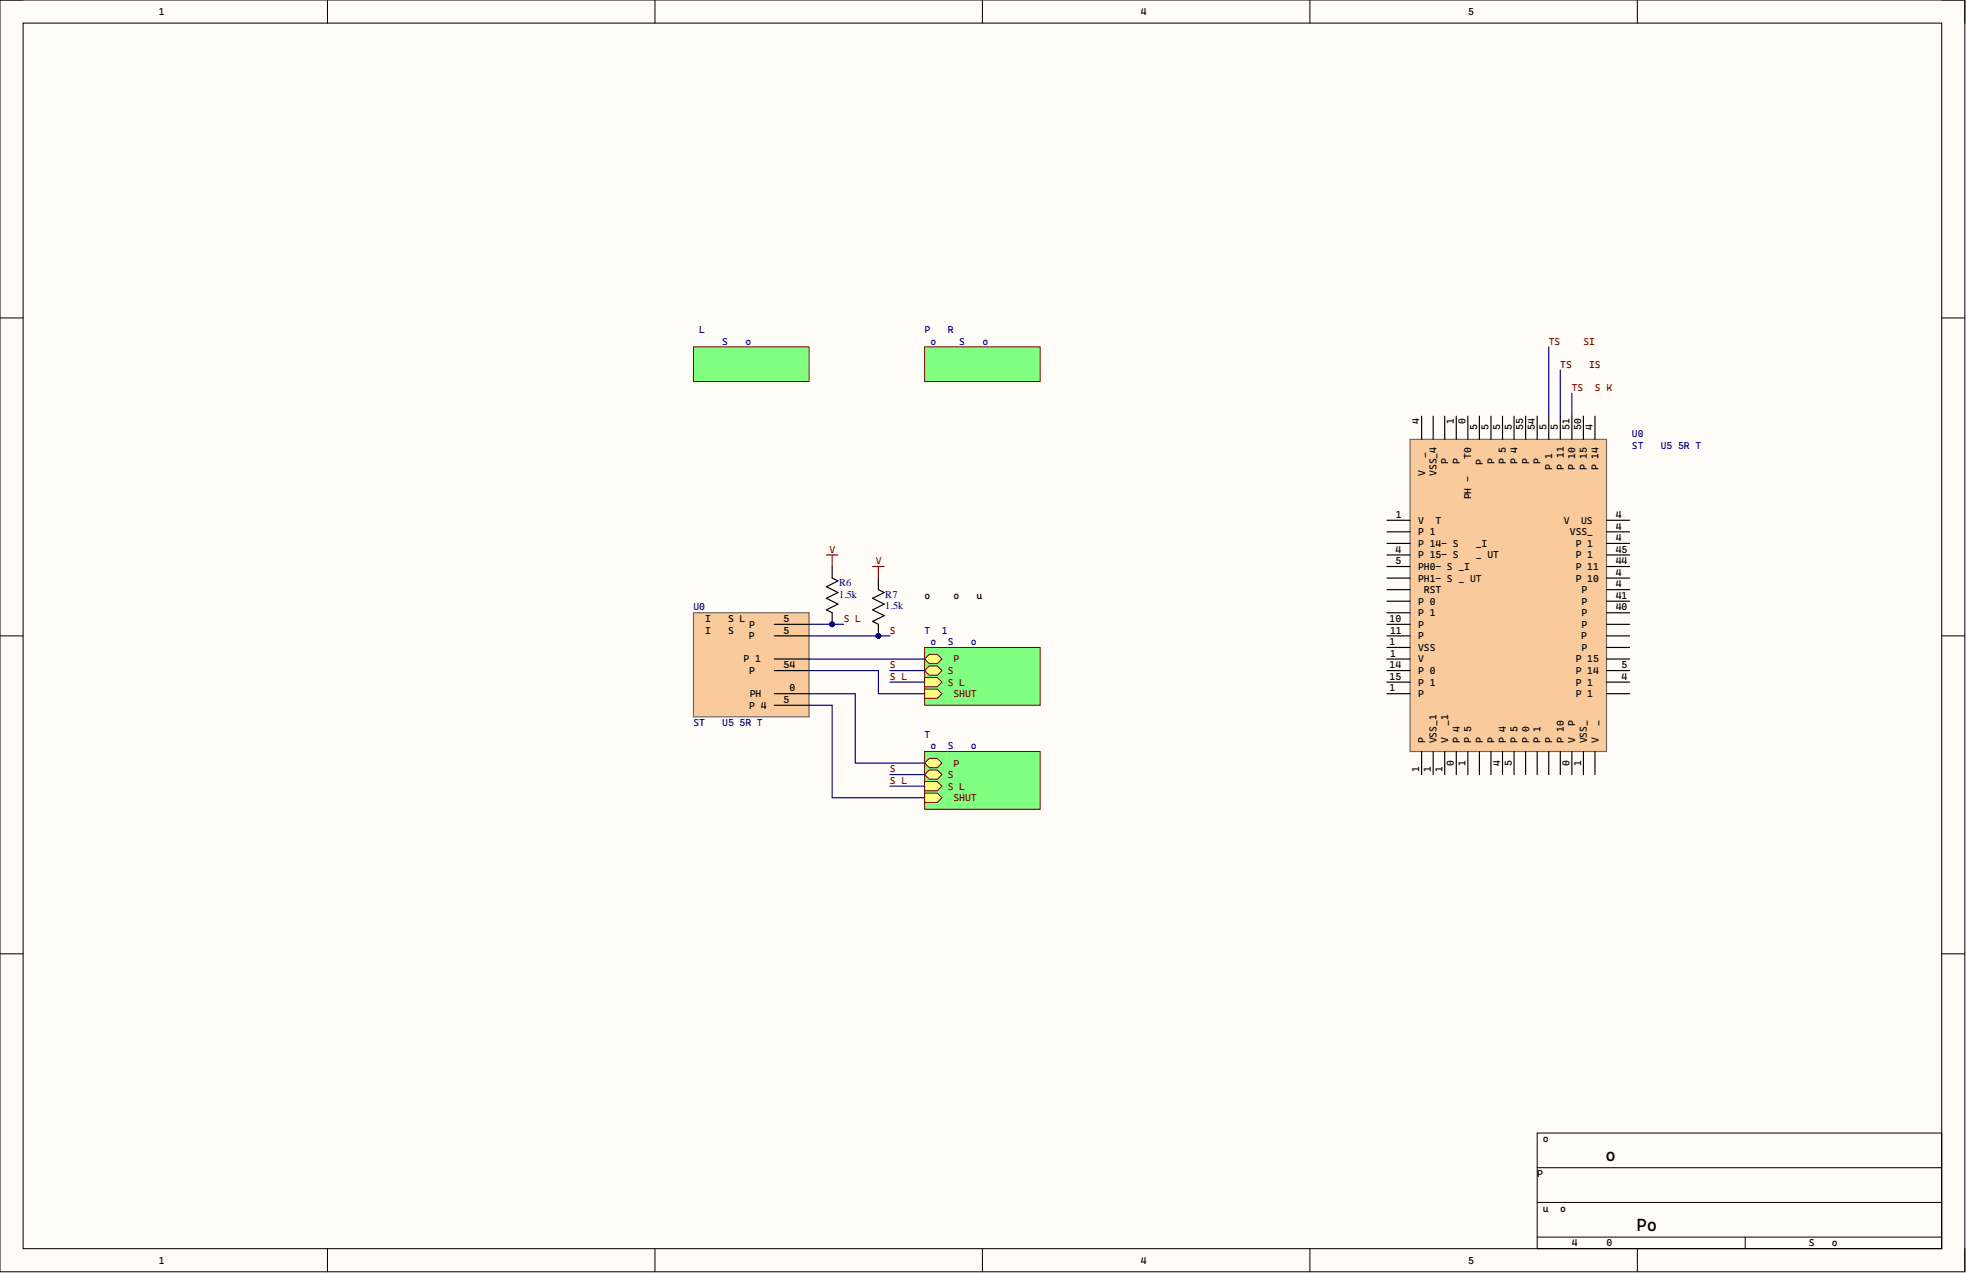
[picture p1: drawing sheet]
<svg xmlns="http://www.w3.org/2000/svg" width="431mm" height="279mm" viewBox="0 0 431 279" stroke-linecap="round" stroke-linejoin="round" font-family="sans-serif">
<defs><g id="words">
<g font-size="3.9">
<text x="350" y="254.9">Context Disk</text>
<text x="350" y="270.1">Ben Posheng Cheng</text>
</g>
<g font-size="2.3" fill="#000080">
<text x="184.1" y="128.7">R6</text>
<text x="184.1" y="131.2">1.5k</text>
<text x="194.3" y="131.2">R7</text>
<text x="194.3" y="133.7">1.5k</text>
</g>
<g font-size="2.2">
<text x="34.8" y="3.3">1</text>
<text x="250.3" y="3.3">4</text>
<text x="322.2" y="3.3">5</text>
<text x="311.5" y="93.1" transform="rotate(-90 311.5 93.1)">4</text>
<text x="319.1" y="93.1" transform="rotate(-90 319.1 93.1)">1</text>
<text x="321.6" y="93.1" transform="rotate(-90 321.6 93.1)">0</text>
<text x="324.2" y="94.4" transform="rotate(-90 324.2 94.4)">5</text>
<text x="326.7" y="94.4" transform="rotate(-90 326.7 94.4)">5</text>
<text x="329.2" y="94.4" transform="rotate(-90 329.2 94.4)">5</text>
<text x="331.8" y="94.4" transform="rotate(-90 331.8 94.4)">5</text>
<text x="334.3" y="94.4" transform="rotate(-90 334.3 94.4)">55</text>
<text x="336.8" y="94.4" transform="rotate(-90 336.8 94.4)">54</text>
<text x="339.4" y="94.4" transform="rotate(-90 339.4 94.4)">5</text>
<text x="341.9" y="94.4" transform="rotate(-90 341.9 94.4)">5</text>
<text x="344.4" y="94.4" transform="rotate(-90 344.4 94.4)">51</text>
<text x="347" y="94.4" transform="rotate(-90 347 94.4)">50</text>
<text x="349.5" y="94.4" transform="rotate(-90 349.5 94.4)">4</text>
<text x="312.7" y="100.6" transform="rotate(-90 312.7 100.6)">_</text>
<text x="317.8" y="101.9" transform="rotate(-90 317.8 101.9)">P</text>
<text x="320.3" y="101.9" transform="rotate(-90 320.3 101.9)">P</text>
<text x="322.9" y="100.7" transform="rotate(-90 322.9 100.7)">T0</text>
<text x="328" y="101.9" transform="rotate(-90 328 101.9)">P</text>
<text x="330.5" y="101.9" transform="rotate(-90 330.5 101.9)">P 5</text>
<text x="333" y="101.9" transform="rotate(-90 333 101.9)">P 4</text>
<text x="335.6" y="101.8" transform="rotate(-90 335.6 101.8)">P</text>
<text x="338.1" y="101.9" transform="rotate(-90 338.1 101.9)">P</text>
<text x="312.7" y="104.5" transform="rotate(-90 312.7 104.5)">V</text>
<text x="315.3" y="104.5" transform="rotate(-90 315.3 104.5)">VSS_4</text>
<text x="325.4" y="102" transform="rotate(-90 325.4 102)">P</text>
<text x="340.6" y="103.2" transform="rotate(-90 340.6 103.2)">P 1</text>
<text x="343.2" y="103.2" transform="rotate(-90 343.2 103.2)">P 11</text>
<text x="345.7" y="103.2" transform="rotate(-90 345.7 103.2)">P 10</text>
<text x="348.2" y="103.2" transform="rotate(-90 348.2 103.2)">P 15</text>
<text x="350.8" y="103.2" transform="rotate(-90 350.8 103.2)">P 14</text>
<text x="306.3" y="113.7">1</text>
<text x="322.9" y="109.6" transform="rotate(-90 322.9 109.6)">PH -</text>
<text x="354.6" y="113.7">48</text>
<text x="311.2" y="115">VBAT</text>
<text x="311.2" y="117.5">PC13</text>
<text x="343.2" y="115">VDDUSB</text>
<text x="344.5" y="117.5">VSS_3</text>
<text x="354.6" y="116.2">47</text>
<text x="354.6" y="118.8">46</text>
<text x="306.2" y="121.3">4</text>
<text x="306.2" y="123.8">5</text>
<text x="311.2" y="120">PC14-OSC32_IN</text>
<text x="311.2" y="122.6">PC15-OSC32_OUT</text>
<text x="311.2" y="125.1">PH0-OSC_IN</text>
<text x="345.8" y="120">PA13</text>
<text x="345.8" y="122.6">PA12</text>
<text x="345.8" y="125.1">PA11</text>
<text x="354.6" y="121.3">45</text>
<text x="354.6" y="123.8">44</text>
<text x="200.4" y="131.4">close to mcu</text>
<text x="311.2" y="127.6">PH1-OSC_OUT</text>
<text x="311.2" y="130.2">NRST</text>
<text x="345.8" y="127.6">PA10</text>
<text x="347.1" y="130.2">PA9</text>
<text x="354.6" y="126.4">43</text>
<text x="354.6" y="128.9">42</text>
<text x="354.6" y="131.4">41</text>
<text x="154.7" y="136.5">I2C2SCL</text>
<text x="164.4" y="137.8">PB6</text>
<text x="172" y="136.5">58</text>
<text x="305" y="136.5">10</text>
<text x="311.2" y="132.7">PC0</text>
<text x="311.2" y="135.3">PC1</text>
<text x="311.2" y="137.8">PC2</text>
<text x="347.1" y="132.7">PA8</text>
<text x="347.1" y="135.3">PC9</text>
<text x="347.1" y="137.8">PC8</text>
<text x="354.6" y="134">40</text>
<text x="354.6" y="136.5">39</text>
<text x="154.7" y="139.1">I2C2SDA</text>
<text x="164.4" y="140.3">PB7</text>
<text x="172" y="139.1">59</text>
<text x="305" y="141.6">12</text>
<text x="305" y="139.1">11</text>
<text x="311.2" y="140.3">PC3</text>
<text x="311.2" y="142.9">VSSA</text>
<text x="347" y="140.3">PC7</text>
<text x="347.1" y="142.9">PC6</text>
<text x="163.2" y="145.4">PC13</text>
<text x="164.4" y="147.9">PD2</text>
<text x="172" y="146.7">54</text>
<text x="305" y="146.7">14</text>
<text x="305" y="149.2">15</text>
<text x="305" y="144.1">13</text>
<text x="311.2" y="145.4">VDDA</text>
<text x="311.2" y="147.9">PA0</text>
<text x="345.8" y="145.4">PB15</text>
<text x="345.8" y="147.9">PB14</text>
<text x="354.6" y="146.7">35</text>
<text x="354.6" y="149.2">34</text>
<text x="164.4" y="155.6">PB4</text>
<text x="164.5" y="153">PH3</text>
<text x="172" y="151.7">60</text>
<text x="172" y="154.3">56</text>
<text x="305" y="151.7">16</text>
<text x="311.2" y="150.5">PA1</text>
<text x="311.2" y="153">PA2</text>
<text x="345.8" y="150.5">PB13</text>
<text x="345.8" y="153">PB12</text>
<text x="317.8" y="159.4" transform="rotate(-90 317.8 159.4)">_1</text>
<text x="345.7" y="159.4" transform="rotate(-90 345.7 159.4)">P</text>
<text x="350.8" y="159.4" transform="rotate(-90 350.8 159.4)">_</text>
<text x="312.7" y="163.2" transform="rotate(-90 312.7 163.2)">P</text>
<text x="315.3" y="163.2" transform="rotate(-90 315.3 163.2)">VSS_1</text>
<text x="317.8" y="163.2" transform="rotate(-90 317.8 163.2)">V</text>
<text x="320.3" y="163.2" transform="rotate(-90 320.3 163.2)">P 4</text>
<text x="322.9" y="163.2" transform="rotate(-90 322.9 163.2)">P 5</text>
<text x="325.4" y="163.2" transform="rotate(-90 325.4 163.2)">P</text>
<text x="328" y="163.2" transform="rotate(-90 328 163.2)">P</text>
<text x="330.5" y="163.2" transform="rotate(-90 330.5 163.2)">P 4</text>
<text x="333" y="163.2" transform="rotate(-90 333 163.2)">P 5</text>
<text x="335.6" y="163.2" transform="rotate(-90 335.6 163.2)">P 0</text>
<text x="338.1" y="163.2" transform="rotate(-90 338.1 163.2)">P 1</text>
<text x="340.6" y="163.2" transform="rotate(-90 340.6 163.2)">P</text>
<text x="343.2" y="163.2" transform="rotate(-90 343.2 163.2)">P 10</text>
<text x="345.7" y="163.2" transform="rotate(-90 345.7 163.2)">V</text>
<text x="348.2" y="163.2" transform="rotate(-90 348.2 163.2)">VSS_</text>
<text x="350.8" y="163.2" transform="rotate(-90 350.8 163.2)">V</text>
<text x="311.5" y="169.5" transform="rotate(-90 311.5 169.5)">1</text>
<text x="314" y="169.4" transform="rotate(-90 314 169.4)">1</text>
<text x="316.5" y="169.4" transform="rotate(-90 316.5 169.4)">1</text>
<text x="319.1" y="168.2" transform="rotate(-90 319.1 168.2)">0</text>
<text x="321.6" y="168.1" transform="rotate(-90 321.6 168.1)">1</text>
<text x="329.2" y="168.2" transform="rotate(-90 329.2 168.2)">4</text>
<text x="331.8" y="168.2" transform="rotate(-90 331.8 168.2)">5</text>
<text x="344.4" y="168.2" transform="rotate(-90 344.4 168.2)">0</text>
<text x="347" y="168.1" transform="rotate(-90 347 168.1)">1</text>
<text x="337.3" y="250.7">Board</text>
<text x="337.3" y="258.3">Page</text>
<text x="337.3" y="265.9">Author</text>
<text x="337.3" y="273.6">Date: 4/23/2026</text>
<text x="383" y="273.6">File: main.SchDoc</text>
<text x="34.8" y="277.4">1</text>
<text x="250.3" y="277.4">4</text>
<text x="322.2" y="277.4">5</text>
</g>
<g font-size="2.2" fill="#000080">
<text x="152.2" y="73.1">BLDC</text>
<text x="152.2" y="75.6">bldc.SchDoc</text>
<text x="202.9" y="73.1">POWER</text>
<text x="202.9" y="75.6">power.SchDoc</text>
<text x="358.1" y="95.9">U0A</text>
<text x="358.1" y="98.5">STM32U575RGT3</text>
<text x="152.2" y="134">U0F</text>
<text x="202.9" y="139.1">TOF1</text>
<text x="202.9" y="141.6">tof.SchDoc</text>
<text x="152.2" y="159.4">STM32U575RGT3</text>
<text x="202.9" y="161.9">TOF2</text>
<text x="202.9" y="164.4">tof.SchDoc</text>
</g>
<g font-size="2.2" fill="#800000">
<text x="339.9" y="75.6">TSC/MOSI</text>
<text x="342.4" y="80.7">TSC/MISO</text>
<text x="345" y="85.8">TSC/SCK</text>
<text x="180.8" y="121.3">3V3</text>
<text x="190.9" y="123.8">3V3</text>
<text x="185.2" y="136.5">SCL</text>
<text x="195.3" y="139.1">SDA</text>
<text x="195.3" y="146.7">SDA</text>
<text x="195.3" y="149.2">SCL</text>
<text x="208" y="145.4">GP</text>
<text x="208" y="147.9">SDA</text>
<text x="208" y="150.5">SCL</text>
<text x="208" y="153">XSHUT</text>
<text x="195.3" y="172">SCL</text>
<text x="195.3" y="169.5">SDA</text>
<text x="208" y="168.2">GP</text>
<text x="208" y="170.8">SDA</text>
<text x="208" y="173.3">SCL</text>
<text x="208" y="175.9">XSHUT</text>
</g>
</g></defs>
<path d="M0 0h431.2v279.1h-431.2z" fill-rule="evenodd" fill="#fffcf8"/>
<path d="M0 0h431.2v279.1h-431.2z" fill="none" stroke="#000" stroke-width=".22"/>
<path d="M5.1 5.1h421v269h-421z" fill-rule="evenodd" fill="#fffcf8"/>
<g fill="none" stroke="#000" stroke-width=".22">
<path d="M0 0h5.1M71.9 0v5.1M143.7 0v5.1M215.6 0v5.1M287.5 0v5.1M359.3 0v5.1M426.1 0h5.1v5.1M5.1 5.1h421v269h-421zM0 69.8h5.1M426.1 69.8h5.1M0 139.6h5.1M426.1 139.6h5.1"/>
<path d="M0 209.4h5.1M426.1 209.4h5.1M337.3 248.7h88.8v25.4h-88.8zM337.3 256.3h88.8M71.9 274.1v5M143.7 274.1v5M215.6 274.1v5M287.5 274.1v5M337.3 263.9h88.8M337.3 271.5h88.8M359.3 274.1v5M383 271.5v2.6"/>
<path d="M431.2 274.1v5"/>
</g>
<path d="M152.2 76.1h25.3v7.6h-25.3z" fill-rule="evenodd" fill="#80ff80"/>
<path d="M152.2 76.1h25.3v7.6h-25.3z" fill="none" stroke="#800000" stroke-width=".22"/>
<path d="M202.9 76.1h25.4v7.6h-25.4z" fill-rule="evenodd" fill="#80ff80"/>
<path d="M202.9 76.1h25.4v7.6h-25.4z" fill="none" stroke="#800000" stroke-width=".22"/>
<path d="M202.9 142.1h25.4v12.7h-25.4z" fill-rule="evenodd" fill="#80ff80"/>
<path d="M202.9 142.1h25.4v12.7h-25.4z" fill="none" stroke="#800000" stroke-width=".22"/>
<path d="M203.9 143.6h1.8l1 1-1 1.1h-1.8l-1-1.1z" fill-rule="evenodd" fill="#ffff80"/>
<path d="M203.9 143.6h1.8l1 1-1 1.1h-1.8l-1-1.1z" fill="none" stroke="#800000" stroke-width=".22"/>
<path d="M203.9 146.2h1.8l1 1-1 1h-1.8l-1-1z" fill-rule="evenodd" fill="#ffff80"/>
<path d="M203.9 146.2h1.8l1 1-1 1h-1.8l-1-1z" fill="none" stroke="#800000" stroke-width=".22"/>
<path d="M202.9 148.7h2.8l1 1-1 1h-2.8z" fill-rule="evenodd" fill="#ffff80"/>
<path d="M202.9 148.7h2.8l1 1-1 1h-2.8z" fill="none" stroke="#800000" stroke-width=".22"/>
<path d="M202.9 151.2h2.8l1 1.1-1 1h-2.8z" fill-rule="evenodd" fill="#ffff80"/>
<path d="M202.9 151.2h2.8l1 1.1-1 1h-2.8z" fill="none" stroke="#800000" stroke-width=".22"/>
<path d="M202.9 164.9h25.4v12.7h-25.4z" fill-rule="evenodd" fill="#80ff80"/>
<path d="M202.9 164.9h25.4v12.7h-25.4z" fill="none" stroke="#800000" stroke-width=".22"/>
<path d="M203.9 166.5h1.8l1 1-1 1h-1.8l-1-1z" fill-rule="evenodd" fill="#ffff80"/>
<path d="M203.9 166.5h1.8l1 1-1 1h-1.8l-1-1z" fill="none" stroke="#800000" stroke-width=".22"/>
<path d="M203.9 169h1.8l1 1-1 1h-1.8l-1-1z" fill-rule="evenodd" fill="#ffff80"/>
<path d="M203.9 169h1.8l1 1-1 1h-1.8l-1-1z" fill="none" stroke="#800000" stroke-width=".22"/>
<path d="M202.9 171.5h2.8l1 1.1-1 1h-2.8z" fill-rule="evenodd" fill="#ffff80"/>
<path d="M202.9 171.5h2.8l1 1.1-1 1h-2.8z" fill="none" stroke="#800000" stroke-width=".22"/>
<path d="M202.9 174.1h2.8l1 1-1 1h-2.8z" fill-rule="evenodd" fill="#ffff80"/>
<path d="M202.9 174.1h2.8l1 1-1 1h-2.8z" fill="none" stroke="#800000" stroke-width=".22"/>
<path d="M152.2 134.5h25.3v22.8h-25.3z" fill-rule="evenodd" fill="#f9cb9c"/>
<path d="M152.2 134.5h25.3v22.8h-25.3z" fill="none" stroke="#666" stroke-width=".25"/>
<path d="M169.9 137h7.6M169.9 139.6h7.6M169.9 144.6h7.6M169.9 152.3h7.6M169.9 147.2h7.6M169.9 154.8h7.6" fill="none" stroke="#000" stroke-width=".25"/>
<path d="M177.5 147.2h15.3v5.1h10.1M177.5 152.3h10.2v15.2h15.2M177.5 154.8h5.1v20.3h20.3M177.5 144.6h25.4" fill="none" stroke="#000080" stroke-width=".25"/>
<circle cx="182.6" cy="137" r=".51" fill="#000080"/>
<circle cx="182.6" cy="137" r=".51" fill="none" stroke="#000080" stroke-width=".22"/>
<path d="M182.6 134.5v2.5" fill="none" stroke="#000" stroke-width=".25"/>
<circle cx="182.6" cy="137" r=".51" fill="#000080"/>
<circle cx="182.6" cy="137" r=".51" fill="none" stroke="#000080" stroke-width=".22"/>
<path d="M182.6 124.3v2.6l1.3 .6-2.5 1.3 2.5 1.3-2.5 1.2 2.5 1.3-2.5 1.3 1.2 .6" fill="none" stroke="#000" stroke-width=".25"/>
<circle cx="192.8" cy="139.6" r=".51" fill="#000080"/>
<circle cx="192.8" cy="139.6" r=".51" fill="none" stroke="#000080" stroke-width=".22"/>
<path d="M192.8 137v2.6" fill="none" stroke="#000" stroke-width=".25"/>
<circle cx="192.8" cy="139.6" r=".51" fill="#000080"/>
<circle cx="192.8" cy="139.6" r=".51" fill="none" stroke="#000080" stroke-width=".22"/>
<path d="M192.8 126.9v2.5l1.2 .7-2.5 1.2 2.5 1.3-2.5 1.3 2.5 1.2-2.5 1.3 1.3 .6" fill="none" stroke="#000" stroke-width=".25"/>
<path d="M177.5 137h7.7" fill="none" stroke="#000080" stroke-width=".25"/>
<circle cx="182.6" cy="137" r=".51" fill="#000080"/>
<circle cx="182.6" cy="137" r=".51" fill="none" stroke="#000080" stroke-width=".22"/>
<path d="M177.5 139.6h15.3" fill="none" stroke="#000080" stroke-width=".25"/>
<circle cx="192.8" cy="139.6" r=".51" fill="#000080"/>
<circle cx="192.8" cy="139.6" r=".51" fill="none" stroke="#000080" stroke-width=".22"/>
<path d="M192.8 139.6h2.5" fill="none" stroke="#000080" stroke-width=".25"/>
<circle cx="192.8" cy="139.6" r=".51" fill="#000080"/>
<circle cx="192.8" cy="139.6" r=".51" fill="none" stroke="#000080" stroke-width=".22"/>
<path d="M195.3 147.2h7.6M195.3 149.7h7.6M195.3 170h7.6M195.3 172.6h7.6" fill="none" stroke="#000080" stroke-width=".25"/>
<path d="M181.4 121.8h2.5M182.6 121.8v2.5M191.5 124.3h2.5M192.8 124.3v2.6" fill="none" stroke="#800000" stroke-width=".25"/>
<path d="M309.4 96.4h43.2v68.5h-43.2z" fill-rule="evenodd" fill="#f9cb9c"/>
<path d="M309.4 96.4h43.2v68.5h-43.2z" fill="none" stroke="#666" stroke-width=".25"/>
<g fill="none" stroke="#000" stroke-width=".25">
<path d="M312 91.4v5M314.5 91.4v5M317.1 91.4v5M319.6 91.4v5M322.1 91.4v5M324.7 91.4v5M327.2 91.4v5M329.7 91.4v5M332.3 91.4v5M334.8 91.4v5M337.3 91.4v5M339.9 91.4v5"/>
<path d="M342.4 91.4v5M345 91.4v5M347.5 91.4v5M350 91.4v5M304.4 114.2h5M304.4 116.7h5M304.4 119.3h5M352.6 114.2h5M352.6 116.7h5M352.6 119.3h5M304.4 121.8h5M304.4 124.3h5"/>
<path d="M304.4 126.9h5M304.4 129.4h5M304.4 132h5M304.4 134.5h5M304.4 137h5M304.4 139.6h5M352.6 121.8h5M352.6 124.3h5M352.6 126.9h5M352.6 129.4h5M352.6 132h5M352.6 134.5h5"/>
<path d="M352.6 137h5M352.6 139.6h5M304.4 142.1h5M304.4 144.6h5M304.4 147.2h5M304.4 149.7h5M304.4 152.3h5M352.6 142.1h5M352.6 144.6h5M352.6 147.2h5M352.6 149.7h5M352.6 152.3h5"/>
<path d="M312 164.9v5.1M314.5 164.9v5.1M317.1 164.9v5.1M319.6 164.9v5.1M322.1 164.9v5.1M324.7 164.9v5.1M327.2 164.9v5.1M329.7 164.9v5.1M332.3 164.9v5.1M334.8 164.9v5.1M337.3 164.9v5.1M339.9 164.9v5.1"/>
<path d="M342.4 164.9v5.1M345 164.9v5.1M347.5 164.9v5.1M350 164.9v5.1"/>
</g>
<path d="M339.9 76.1v15.3M342.4 81.2v10.2M345 86.3v5.1" fill="none" stroke="#000080" stroke-width=".25"/>
<use href="#words"/>
</svg>
